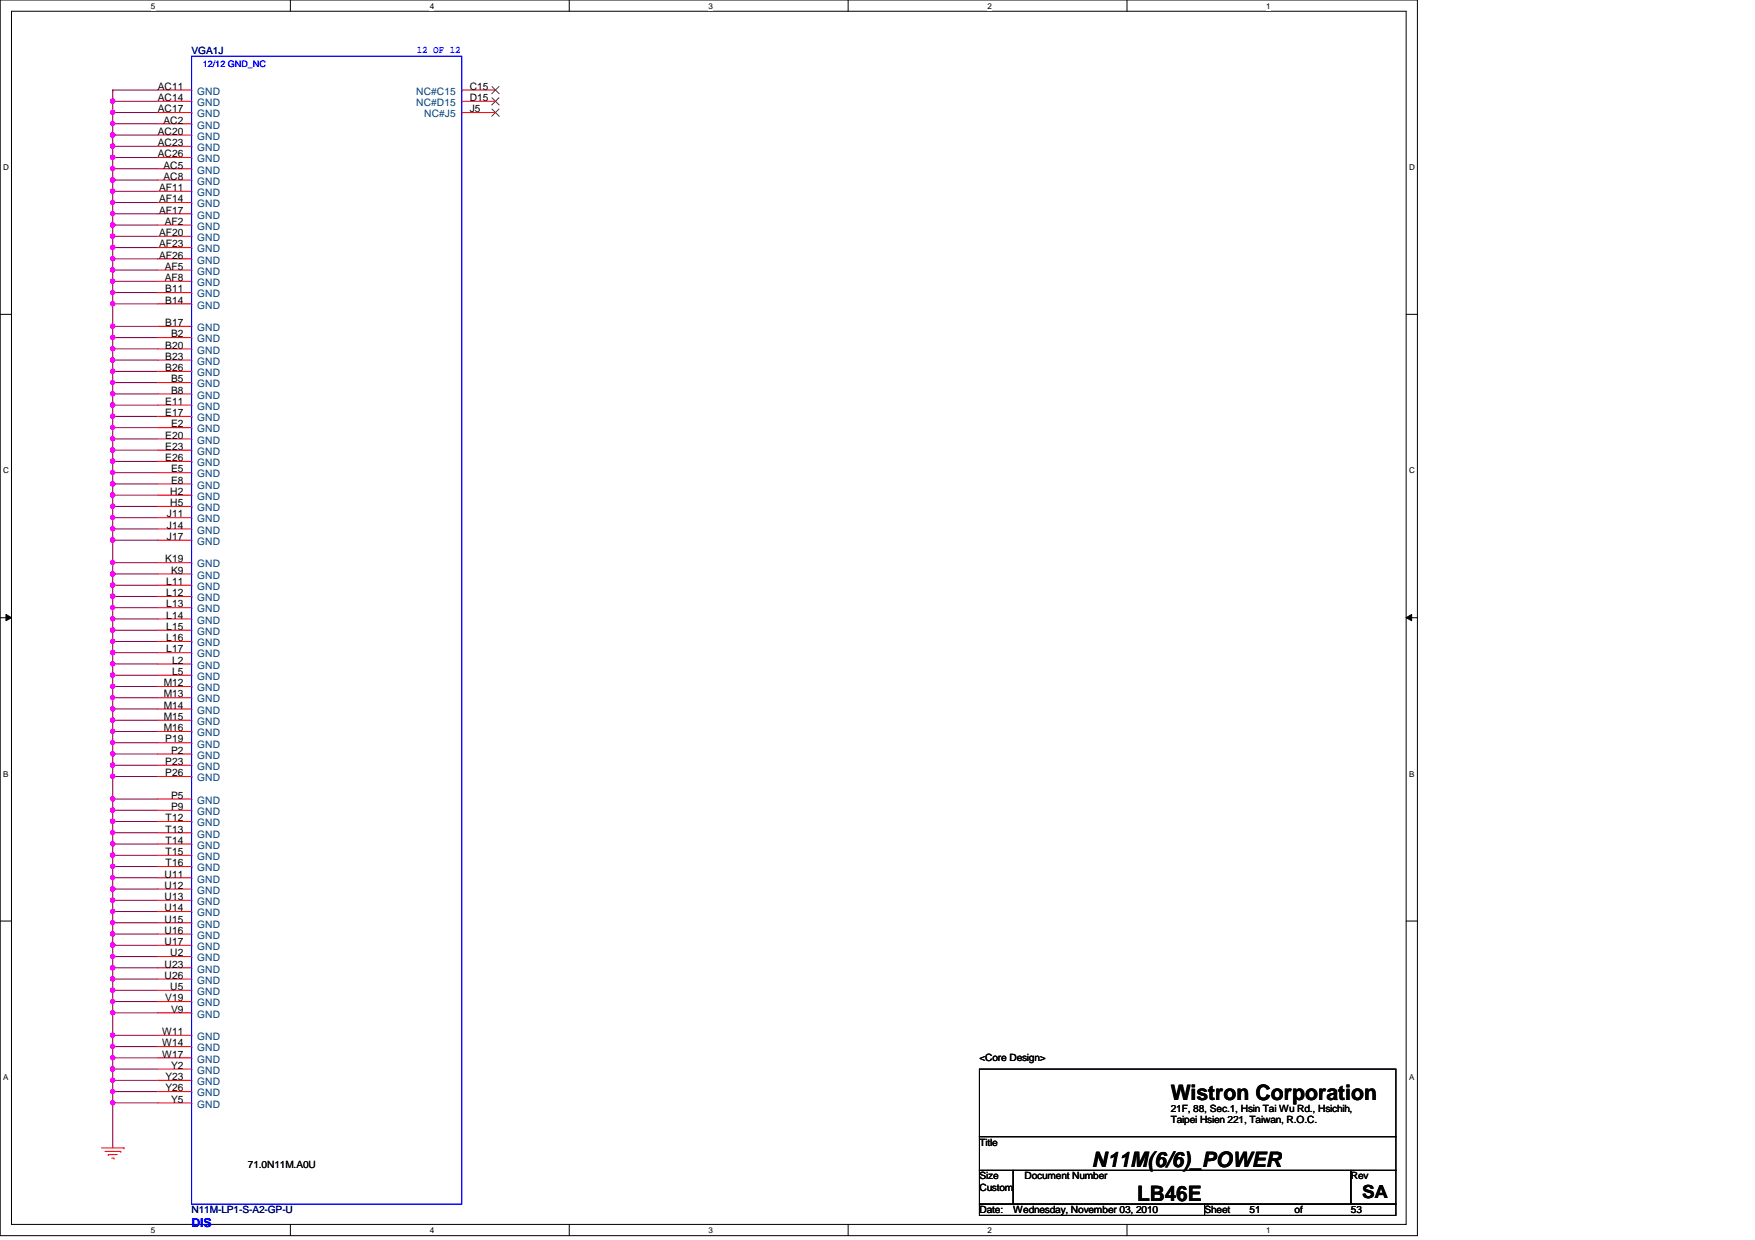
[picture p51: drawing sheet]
<svg xmlns="http://www.w3.org/2000/svg" width="297mm" height="210mm" viewBox="0 0 297 210" stroke-linecap="round" stroke-linejoin="round" font-family="sans-serif">
<defs><g id="words">
<g font-size="3.6">
<text x="198.2" y="186.2">Wistron Corporation</text>
<text x="184.8" y="197.6">N11M(6/6)_POWER</text>
<text x="192.4" y="203.3">LB46E</text>
</g>
<text font-size="3" x="230.5" y="202.9">SA</text>
<text font-size="2.1" fill="#00f" x="32.4" y="207.6">DIS</text>
<g font-size="1.7" fill="#000080">
<text x="32.4" y="9.1">VGA1J</text>
<text x="32.4" y="205.4">N11M-LP1-S-A2-GP-U</text>
</g>
<text font-size="1.7" fill="#00f" x="70.5" y="8.9">12 OF 12</text>
<g font-size="1.7">
<text x="26.7" y="17.1">AC14</text>
<text x="26.7" y="15.2">AC11</text>
<text x="79.5" y="17.1">D15</text>
<text x="79.5" y="15.2">C15</text>
<text x="26.7" y="22.8">AC20</text>
<text x="26.7" y="19">AC17</text>
<text x="27.7" y="20.9">AC2</text>
<text x="79.5" y="19">J5</text>
<text x="26.7" y="26.6">AC26</text>
<text x="26.7" y="24.7">AC23</text>
<text x="27.7" y="28.5">AC5</text>
<text x="26.9" y="34.2">AF14</text>
<text x="26.9" y="32.3">AF11</text>
<text x="27.7" y="30.4">AC8</text>
<text x="26.9" y="41.9">AF23</text>
<text x="26.9" y="40">AF20</text>
<text x="26.9" y="36.2">AF17</text>
<text x="27.9" y="38.1">AF2</text>
<text x="26.9" y="43.8">AF26</text>
<text x="27.9" y="47.6">AF8</text>
<text x="27.9" y="45.7">AF5</text>
<text x="28" y="51.4">B14</text>
<text x="28" y="49.5">B11</text>
<text x="28" y="59">B20</text>
<text x="28" y="55.2">B17</text>
<text x="29" y="57.1">B2</text>
<text x="28" y="62.8">B26</text>
<text x="28" y="60.9">B23</text>
<text x="29" y="64.7">B5</text>
<text x="28" y="70.4">E17</text>
<text x="28" y="68.5">E11</text>
<text x="29" y="66.6">B8</text>
<text x="28" y="76.2">E23</text>
<text x="28" y="74.3">E20</text>
<text x="29" y="72.3">E2</text>
<text x="28" y="78.1">E26</text>
<text x="28.8" y="83.8">H2</text>
<text x="29" y="81.9">E8</text>
<text x="29" y="80">E5</text>
<text x="28.2" y="89.5">J14</text>
<text x="28.2" y="87.6">J11</text>
<text x="28.8" y="85.7">H5</text>
<text x="28" y="95.2">K19</text>
<text x="28.2" y="91.4">J17</text>
<text x="28.1" y="100.9">L12</text>
<text x="28.1" y="99">L11</text>
<text x="29" y="97.1">K9</text>
<text x="28.1" y="106.6">L15</text>
<text x="28.1" y="104.7">L14</text>
<text x="28.1" y="102.8">L13</text>
<text x="28.1" y="110.4">L17</text>
<text x="28.1" y="108.5">L16</text>
<text x="29.1" y="112.4">L2</text>
<text x="27.7" y="120">M14</text>
<text x="27.7" y="118.1">M13</text>
<text x="27.7" y="116.2">M12</text>
<text x="29.1" y="114.3">L5</text>
<text x="27.7" y="123.8">M16</text>
<text x="27.7" y="121.9">M15</text>
<text x="28" y="125.7">P19</text>
<text x="28" y="131.4">P26</text>
<text x="28" y="129.5">P23</text>
<text x="29" y="127.6">P2</text>
<text x="29" y="137.1">P9</text>
<text x="29" y="135.2">P5</text>
<text x="28" y="142.8">T14</text>
<text x="28" y="140.9">T13</text>
<text x="28" y="139">T12</text>
<text x="27.9" y="148.5">U11</text>
<text x="28" y="146.6">T16</text>
<text x="28" y="144.7">T15</text>
<text x="27.9" y="154.3">U14</text>
<text x="27.9" y="152.4">U13</text>
<text x="27.9" y="150.5">U12</text>
<text x="27.9" y="160">U17</text>
<text x="27.9" y="158.1">U16</text>
<text x="27.9" y="156.2">U15</text>
<text x="28.8" y="161.9">U2</text>
<text x="27.9" y="165.7">U26</text>
<text x="27.9" y="163.8">U23</text>
<text x="28.8" y="167.6">U5</text>
<text x="28" y="169.5">V19</text>
<text x="29" y="171.4">V9</text>
<text x="27.4" y="179">W17</text>
<text x="27.4" y="177.1">W14</text>
<text x="27.4" y="175.2">W11</text>
<text x="165.8" y="179.7">&lt;Core Design&gt;</text>
<text x="28" y="184.7">Y26</text>
<text x="28" y="182.8">Y23</text>
<text x="29" y="180.9">Y2</text>
<text x="29" y="186.6">Y5</text>
<text x="198.2" y="188.2">21F, 88, Sec.1, Hsin Tai Wu Rd., Hsichih,</text>
<text x="198.2" y="190.2">Taipei Hsien 221, Taiwan, R.O.C.</text>
<text x="41.9" y="197.7">71.0N11M.A0U</text>
<text x="165.8" y="193.9">Title</text>
<text x="165.8" y="199.6">Size</text>
<text x="165.8" y="201.5">Custom</text>
<text x="173.4" y="199.6">Document Number</text>
<text x="228.6" y="199.6">Rev</text>
<text x="165.8" y="205.4">Date:</text>
<text x="171.5" y="205.4">Wednesday, November 03, 2010</text>
<text x="203.9" y="205.4">Sheet</text>
<text x="211.5" y="205.4">51</text>
<text x="219.1" y="205.4">of</text>
<text x="228.6" y="205.4">53</text>
</g>
<g font-size="1.7" fill="#004080">
<text x="33.4" y="17.9">GND</text>
<text x="33.4" y="16">GND</text>
<text x="70.4" y="17.9">NC#D15</text>
<text x="70.4" y="16">NC#C15</text>
<text x="33.4" y="23.7">GND</text>
<text x="33.4" y="21.8">GND</text>
<text x="33.4" y="19.9">GND</text>
<text x="71.8" y="19.9">NC#J5</text>
<text x="33.4" y="29.4">GND</text>
<text x="33.4" y="27.5">GND</text>
<text x="33.4" y="25.6">GND</text>
<text x="33.4" y="35.1">GND</text>
<text x="33.4" y="33.2">GND</text>
<text x="33.4" y="31.3">GND</text>
<text x="33.4" y="40.8">GND</text>
<text x="33.4" y="38.9">GND</text>
<text x="33.4" y="37">GND</text>
<text x="33.4" y="46.5">GND</text>
<text x="33.4" y="44.6">GND</text>
<text x="33.4" y="42.7">GND</text>
<text x="33.4" y="52.2">GND</text>
<text x="33.4" y="50.3">GND</text>
<text x="33.4" y="48.4">GND</text>
<text x="33.4" y="59.9">GND</text>
<text x="33.4" y="58">GND</text>
<text x="33.4" y="56">GND</text>
<text x="33.4" y="65.6">GND</text>
<text x="33.4" y="63.7">GND</text>
<text x="33.4" y="61.8">GND</text>
<text x="33.4" y="71.3">GND</text>
<text x="33.4" y="69.4">GND</text>
<text x="33.4" y="67.5">GND</text>
<text x="33.4" y="77">GND</text>
<text x="33.4" y="75.1">GND</text>
<text x="33.4" y="73.2">GND</text>
<text x="33.4" y="82.7">GND</text>
<text x="33.4" y="80.8">GND</text>
<text x="33.4" y="78.9">GND</text>
<text x="33.4" y="88.4">GND</text>
<text x="33.4" y="86.5">GND</text>
<text x="33.4" y="84.6">GND</text>
<text x="33.4" y="92.2">GND</text>
<text x="33.4" y="90.3">GND</text>
<text x="33.4" y="101.8">GND</text>
<text x="33.4" y="99.9">GND</text>
<text x="33.4" y="98">GND</text>
<text x="33.4" y="96.1">GND</text>
<text x="33.4" y="107.5">GND</text>
<text x="33.4" y="105.6">GND</text>
<text x="33.4" y="103.7">GND</text>
<text x="33.4" y="113.2">GND</text>
<text x="33.4" y="111.3">GND</text>
<text x="33.4" y="109.4">GND</text>
<text x="33.4" y="118.9">GND</text>
<text x="33.4" y="117">GND</text>
<text x="33.4" y="115.1">GND</text>
<text x="33.4" y="124.6">GND</text>
<text x="33.4" y="122.7">GND</text>
<text x="33.4" y="120.8">GND</text>
<text x="33.4" y="130.3">GND</text>
<text x="33.4" y="128.4">GND</text>
<text x="33.4" y="126.5">GND</text>
<text x="33.4" y="138">GND</text>
<text x="33.4" y="136.1">GND</text>
<text x="33.4" y="132.2">GND</text>
<text x="33.4" y="143.7">GND</text>
<text x="33.4" y="141.8">GND</text>
<text x="33.4" y="139.9">GND</text>
<text x="33.4" y="149.4">GND</text>
<text x="33.4" y="147.5">GND</text>
<text x="33.4" y="145.6">GND</text>
<text x="33.4" y="155.1">GND</text>
<text x="33.4" y="153.2">GND</text>
<text x="33.4" y="151.3">GND</text>
<text x="33.4" y="160.8">GND</text>
<text x="33.4" y="158.9">GND</text>
<text x="33.4" y="157">GND</text>
<text x="33.4" y="166.5">GND</text>
<text x="33.4" y="164.6">GND</text>
<text x="33.4" y="162.7">GND</text>
<text x="33.4" y="172.3">GND</text>
<text x="33.4" y="170.3">GND</text>
<text x="33.4" y="168.4">GND</text>
<text x="33.4" y="179.9">GND</text>
<text x="33.4" y="178">GND</text>
<text x="33.4" y="176.1">GND</text>
<text x="33.4" y="185.6">GND</text>
<text x="33.4" y="183.7">GND</text>
<text x="33.4" y="181.8">GND</text>
<text x="33.4" y="187.5">GND</text>
</g>
<text font-size="1.5" fill="#00f" x="34.3" y="11.3">12/12 GND_NC</text>
<g font-size="1.4">
<text x="25.5" y="1.4">5</text>
<text x="72.7" y="1.4">4</text>
<text x="119.9" y="1.4">3</text>
<text x="167.1" y="1.4">2</text>
<text x="214.3" y="1.4">1</text>
<text x=".5" y="28.8">D</text>
<text x="238.5" y="28.8">D</text>
<text x=".5" y="80.1">C</text>
<text x="238.5" y="80.1">C</text>
<text x=".5" y="131.4">B</text>
<text x="238.5" y="131.4">B</text>
<text x=".5" y="182.8">A</text>
<text x="238.5" y="182.8">A</text>
<text x="25.5" y="208.7">5</text>
<text x="72.7" y="208.7">4</text>
<text x="119.9" y="208.7">3</text>
<text x="167.1" y="208.7">2</text>
<text x="214.3" y="208.7">1</text>
</g>
</g></defs>
<path d="M0 0h239.9v209.2h-239.9zM1.9 1.9h236.1v205.4h-236.1z" fill="none" stroke="#000" stroke-width=".17"/>
<g fill="#fff">
<path d="M25.5 .2h.8v1.5h-.8z"/>
<path d="M25.5 207.5h.8v1.5h-.8z"/>
</g>
<path d="M49.1 0v1.9M49.1 207.3v1.9" fill="none" stroke="#000" stroke-width=".17"/>
<g fill="#fff">
<path d="M72.7 .2h.8v1.5h-.8z"/>
<path d="M72.7 207.5h.8v1.5h-.8z"/>
</g>
<path d="M96.3 0v1.9M96.3 207.3v1.9" fill="none" stroke="#000" stroke-width=".17"/>
<g fill="#fff">
<path d="M119.9 .2h.8v1.5h-.8z"/>
<path d="M119.9 207.5h.8v1.5h-.8z"/>
</g>
<path d="M143.5 0v1.9M143.5 207.3v1.9" fill="none" stroke="#000" stroke-width=".17"/>
<g fill="#fff">
<path d="M167.1 .2h.8v1.5h-.8z"/>
<path d="M167.1 207.5h.8v1.5h-.8z"/>
</g>
<path d="M190.8 0v1.9M190.8 207.3v1.9" fill="none" stroke="#000" stroke-width=".17"/>
<g fill="#fff">
<path d="M214.3 .2h.8v1.5h-.8z"/>
<path d="M214.3 207.5h.8v1.5h-.8z"/>
<path d="M.5 27.6h1v1.5h-1z"/>
<path d="M238.5 27.6h1v1.5h-1z"/>
<path d="M.5 78.9h1v1.5h-1z"/>
<path d="M238.5 78.9h1v1.5h-1z"/>
</g>
<path d="M0 53.2h1.9M238 53.2h1.9" fill="none" stroke="#000" stroke-width=".17"/>
<g fill="#fff">
<path d="M.5 130.2h.9v1.5h-.9z"/>
<path d="M238.5 130.2h.9v1.5h-.9z"/>
</g>
<path d="M0 104.6h1.9M1 104l.9 .6-.9 .5zM238 104.6l.9-.6v1.1zM238 104.6h1.9" fill="none" stroke="#000" stroke-width=".17"/>
<path d="M1 104l.9 .6-.9 .5zM238 104.6l.9-.6v1.1z" fill="#000"/>
<g fill="#fff">
<path d="M.5 181.6h.9v1.5h-.9z"/>
<path d="M238.5 181.6h.9v1.5h-.9z"/>
</g>
<path d="M0 155.9h1.9M238 155.9h1.9" fill="none" stroke="#000" stroke-width=".17"/>
<path d="M19.1 160h.1M19.1 160v1.9" fill="none" stroke="#800040" stroke-width=".17"/>
<circle cx="19.1" cy="160" r=".37" fill="#f0f"/>
<circle cx="19.1" cy="160" r=".37" fill="none" stroke="#f0f" stroke-width=".17"/>
<path d="M19.1 184.8h.1M19.1 184.8v1.9" fill="none" stroke="#800040" stroke-width=".17"/>
<circle cx="19.1" cy="184.8" r=".37" fill="#f0f"/>
<circle cx="19.1" cy="184.8" r=".37" fill="none" stroke="#f0f" stroke-width=".17"/>
<path d="M19.1 78.1h.1M19.1 78.1v1.9" fill="none" stroke="#800040" stroke-width=".17"/>
<circle cx="19.1" cy="78.1" r=".37" fill="#f0f"/>
<circle cx="19.1" cy="78.1" r=".37" fill="none" stroke="#f0f" stroke-width=".17"/>
<path d="M19.1 74.3h.1M19.1 74.3v1.9" fill="none" stroke="#800040" stroke-width=".17"/>
<circle cx="19.1" cy="74.3" r=".37" fill="#f0f"/>
<circle cx="19.1" cy="74.3" r=".37" fill="none" stroke="#f0f" stroke-width=".17"/>
<path d="M19.1 154.3h.1M19.1 154.3v1.9" fill="none" stroke="#800040" stroke-width=".17"/>
<circle cx="19.1" cy="154.3" r=".37" fill="#f0f"/>
<circle cx="19.1" cy="154.3" r=".37" fill="none" stroke="#f0f" stroke-width=".17"/>
<path d="M19.1 146.7h.1M19.1 146.7v1.9" fill="none" stroke="#800040" stroke-width=".17"/>
<circle cx="19.1" cy="146.7" r=".37" fill="#f0f"/>
<circle cx="19.1" cy="146.7" r=".37" fill="none" stroke="#f0f" stroke-width=".17"/>
<path d="M19.1 97.2h.1M19.1 97.2v1.9" fill="none" stroke="#800040" stroke-width=".17"/>
<circle cx="19.1" cy="97.1" r=".37" fill="#f0f"/>
<circle cx="19.1" cy="97.1" r=".37" fill="none" stroke="#f0f" stroke-width=".17"/>
<path d="M19.1 17.1h.1M19.1 17.1v1.9" fill="none" stroke="#800040" stroke-width=".17"/>
<circle cx="19.1" cy="17.1" r=".37" fill="#f0f"/>
<circle cx="19.1" cy="17.1" r=".37" fill="none" stroke="#f0f" stroke-width=".17"/>
<path d="M19.1 106.7h.1M19.1 106.7v1.9" fill="none" stroke="#800040" stroke-width=".17"/>
<circle cx="19.1" cy="106.7" r=".37" fill="#f0f"/>
<circle cx="19.1" cy="106.7" r=".37" fill="none" stroke="#f0f" stroke-width=".17"/>
<path d="M19.1 51.4h.1M19.1 51.4v3.8" fill="none" stroke="#800040" stroke-width=".17"/>
<circle cx="19.1" cy="51.4" r=".37" fill="#f0f"/>
<circle cx="19.1" cy="51.4" r=".37" fill="none" stroke="#f0f" stroke-width=".17"/>
<path d="M19.1 34.3h.1M19.1 34.3v1.9" fill="none" stroke="#800040" stroke-width=".17"/>
<circle cx="19.1" cy="34.3" r=".37" fill="#f0f"/>
<circle cx="19.1" cy="34.3" r=".37" fill="none" stroke="#f0f" stroke-width=".17"/>
<path d="M19.1 135.3h.1M19.1 135.3v1.9" fill="none" stroke="#800040" stroke-width=".17"/>
<circle cx="19.1" cy="135.2" r=".37" fill="#f0f"/>
<circle cx="19.1" cy="135.2" r=".37" fill="none" stroke="#f0f" stroke-width=".17"/>
<path d="M19.1 38.1h.1M19.1 38.1v1.9" fill="none" stroke="#800040" stroke-width=".17"/>
<circle cx="19.1" cy="38.1" r=".37" fill="#f0f"/>
<circle cx="19.1" cy="38.1" r=".37" fill="none" stroke="#f0f" stroke-width=".17"/>
<path d="M19.1 91.4h.1M19.1 91.4v3.8" fill="none" stroke="#800040" stroke-width=".17"/>
<circle cx="19.1" cy="91.4" r=".37" fill="#f0f"/>
<circle cx="19.1" cy="91.4" r=".37" fill="none" stroke="#f0f" stroke-width=".17"/>
<path d="M19.1 26.7h.1M19.1 26.7v1.9" fill="none" stroke="#800040" stroke-width=".17"/>
<circle cx="19.1" cy="26.6" r=".37" fill="#f0f"/>
<circle cx="19.1" cy="26.6" r=".37" fill="none" stroke="#f0f" stroke-width=".17"/>
<path d="M19.1 22.9h.1M19.1 22.9v1.9" fill="none" stroke="#800040" stroke-width=".17"/>
<circle cx="19.1" cy="22.8" r=".37" fill="#f0f"/>
<circle cx="19.1" cy="22.8" r=".37" fill="none" stroke="#f0f" stroke-width=".17"/>
<path d="M19.1 15.2h.1M19.1 17.1h.1M19.1 19h.1M19.1 15.2h7.6M19.1 17.1h7.6M19.1 19h7.6M19.1 21h.1M19.1 21h7.6" fill="none" stroke="#800040" stroke-width=".17"/>
<circle cx="19.1" cy="20.9" r=".37" fill="#f0f"/>
<circle cx="19.1" cy="20.9" r=".37" fill="none" stroke="#f0f" stroke-width=".17"/>
<path d="M19.1 22.9h.1M19.1 22.9h7.6" fill="none" stroke="#800040" stroke-width=".17"/>
<circle cx="19.1" cy="22.8" r=".37" fill="#f0f"/>
<circle cx="19.1" cy="22.8" r=".37" fill="none" stroke="#f0f" stroke-width=".17"/>
<path d="M19.1 24.8h.1M19.1 26.7h.1M19.1 24.8h7.6M19.1 26.7h7.6" fill="none" stroke="#800040" stroke-width=".17"/>
<circle cx="19.1" cy="26.6" r=".37" fill="#f0f"/>
<circle cx="19.1" cy="26.6" r=".37" fill="none" stroke="#f0f" stroke-width=".17"/>
<path d="M19.1 28.6h.1M19.1 28.6h7.6" fill="none" stroke="#800040" stroke-width=".17"/>
<circle cx="19.1" cy="28.5" r=".37" fill="#f0f"/>
<circle cx="19.1" cy="28.5" r=".37" fill="none" stroke="#f0f" stroke-width=".17"/>
<path d="M19.1 30.5h.1M19.1 30.5h7.6" fill="none" stroke="#800040" stroke-width=".17"/>
<circle cx="19.1" cy="30.5" r=".37" fill="#f0f"/>
<circle cx="19.1" cy="30.5" r=".37" fill="none" stroke="#f0f" stroke-width=".17"/>
<path d="M19.1 32.4h.1M19.1 34.3h.1M19.1 36.2h.1M19.1 38.1h.1M19.1 32.4h7.6M19.1 34.3h7.6M19.1 36.2h7.6M19.1 38.1h7.6" fill="none" stroke="#800040" stroke-width=".17"/>
<circle cx="19.1" cy="38.1" r=".37" fill="#f0f"/>
<circle cx="19.1" cy="38.1" r=".37" fill="none" stroke="#f0f" stroke-width=".17"/>
<path d="M19.1 40h.1M19.1 41.9h.1M19.1 40h7.6M19.1 41.9h7.6" fill="none" stroke="#800040" stroke-width=".17"/>
<circle cx="19.1" cy="41.9" r=".37" fill="#f0f"/>
<circle cx="19.1" cy="41.9" r=".37" fill="none" stroke="#f0f" stroke-width=".17"/>
<g fill="none" stroke="#800040" stroke-width=".17">
<path d="M19.1 43.8h.1M19.1 45.7h.1M19.1 47.6h.1M19.1 49.5h.1M19.1 51.4h.1M19.1 55.2h.1M19.1 57.1h.1M19.1 43.8h7.6M19.1 45.7h7.6M19.1 47.6h7.6M19.1 49.5h7.6M19.1 51.4h7.6"/>
<path d="M19.1 55.2h7.6M19.1 57.1h7.6"/>
</g>
<circle cx="19.1" cy="57.1" r=".37" fill="#f0f"/>
<circle cx="19.1" cy="57.1" r=".37" fill="none" stroke="#f0f" stroke-width=".17"/>
<g fill="none" stroke="#800040" stroke-width=".17">
<path d="M19.1 59.1h.1M19.1 59.1h7.6M19.1 61h.1M19.1 62.9h.1M19.1 64.8h.1M19.1 66.7h.1M19.1 68.6h.1M19.1 70.5h.1M19.1 72.4h.1M19.1 74.3h.1M19.1 76.2h.1M19.1 78.1h.1"/>
<path d="M19.1 61h7.6M19.1 62.9h7.6M19.1 64.8h7.6M19.1 66.7h7.6M19.1 68.6h7.6M19.1 70.5h7.6M19.1 72.4h7.6M19.1 74.3h7.6M19.1 76.2h7.6M19.1 78.1h7.6"/>
</g>
<circle cx="19.1" cy="78.1" r=".37" fill="#f0f"/>
<circle cx="19.1" cy="78.1" r=".37" fill="none" stroke="#f0f" stroke-width=".17"/>
<path d="M19.1 80h.1M19.1 81.9h.1M19.1 80h7.6M19.1 81.9h7.6" fill="none" stroke="#800040" stroke-width=".17"/>
<circle cx="19.1" cy="81.9" r=".37" fill="#f0f"/>
<circle cx="19.1" cy="81.9" r=".37" fill="none" stroke="#f0f" stroke-width=".17"/>
<g fill="none" stroke="#800040" stroke-width=".17">
<path d="M19.1 83.8h.1M19.1 85.7h.1M19.1 87.6h.1M19.1 89.5h.1M19.1 91.4h.1M19.1 95.2h.1M19.1 97.2h.1M19.1 83.8h7.6M19.1 85.7h7.6M19.1 87.6h7.6M19.1 89.5h7.6M19.1 91.4h7.6"/>
<path d="M19.1 95.2h7.6M19.1 97.2h7.6"/>
</g>
<circle cx="19.1" cy="97.1" r=".37" fill="#f0f"/>
<circle cx="19.1" cy="97.1" r=".37" fill="none" stroke="#f0f" stroke-width=".17"/>
<path d="M19.1 99.1h.1M19.1 99.1h7.6" fill="none" stroke="#800040" stroke-width=".17"/>
<circle cx="19.1" cy="99" r=".37" fill="#f0f"/>
<circle cx="19.1" cy="99" r=".37" fill="none" stroke="#f0f" stroke-width=".17"/>
<path d="M19.1 101h.1M19.1 101h7.6" fill="none" stroke="#800040" stroke-width=".17"/>
<circle cx="19.1" cy="100.9" r=".37" fill="#f0f"/>
<circle cx="19.1" cy="100.9" r=".37" fill="none" stroke="#f0f" stroke-width=".17"/>
<path d="M19.1 102.9h.1M19.1 104.8h.1M19.1 106.7h.1M19.1 108.6h.1M19.1 102.9h7.6M19.1 104.8h7.6M19.1 106.7h7.6M19.1 108.6h7.6" fill="none" stroke="#800040" stroke-width=".17"/>
<circle cx="19.1" cy="108.6" r=".37" fill="#f0f"/>
<circle cx="19.1" cy="108.6" r=".37" fill="none" stroke="#f0f" stroke-width=".17"/>
<path d="M19.1 110.5h.1M19.1 110.5h7.6" fill="none" stroke="#800040" stroke-width=".17"/>
<circle cx="19.1" cy="110.5" r=".37" fill="#f0f"/>
<circle cx="19.1" cy="110.5" r=".37" fill="none" stroke="#f0f" stroke-width=".17"/>
<g fill="none" stroke="#800040" stroke-width=".17">
<path d="M19.1 112.4h.1M19.1 114.3h.1M19.1 116.2h.1M19.1 118.1h.1M19.1 112.4h7.6M19.1 114.3h7.6M19.1 116.2h7.6M19.1 118.1h7.6M19.1 120h.1M19.1 121.9h.1M19.1 123.8h.1M19.1 125.7h.1"/>
<path d="M19.1 127.6h.1M19.1 129.5h.1M19.1 131.4h.1M19.1 135.3h.1M19.1 137.2h.1M19.1 139.1h.1M19.1 120h7.6M19.1 121.9h7.6M19.1 123.8h7.6M19.1 125.7h7.6M19.1 127.6h7.6M19.1 129.5h7.6"/>
<path d="M19.1 131.4h7.6M19.1 135.3h7.6M19.1 137.2h7.6M19.1 139.1h7.6"/>
</g>
<circle cx="19.1" cy="139" r=".37" fill="#f0f"/>
<circle cx="19.1" cy="139" r=".37" fill="none" stroke="#f0f" stroke-width=".17"/>
<path d="M19.1 141h.1M19.1 142.9h.1M19.1 144.8h.1M19.1 146.7h.1M19.1 148.6h.1M19.1 150.5h.1M19.1 141h7.6M19.1 142.9h7.6M19.1 144.8h7.6M19.1 146.7h7.6M19.1 148.6h7.6M19.1 150.5h7.6" fill="none" stroke="#800040" stroke-width=".17"/>
<circle cx="19.1" cy="150.5" r=".37" fill="#f0f"/>
<circle cx="19.1" cy="150.5" r=".37" fill="none" stroke="#f0f" stroke-width=".17"/>
<path d="M19.1 152.4h.1M19.1 154.3h.1M19.1 156.2h.1M19.1 158.1h.1M19.1 152.4h7.6M19.1 154.3h7.6M19.1 156.2h7.6M19.1 158.1h7.6" fill="none" stroke="#800040" stroke-width=".17"/>
<circle cx="19.1" cy="158.1" r=".37" fill="#f0f"/>
<circle cx="19.1" cy="158.1" r=".37" fill="none" stroke="#f0f" stroke-width=".17"/>
<path d="M19.1 160h.1M19.1 160h7.6" fill="none" stroke="#800040" stroke-width=".17"/>
<circle cx="19.1" cy="160" r=".37" fill="#f0f"/>
<circle cx="19.1" cy="160" r=".37" fill="none" stroke="#f0f" stroke-width=".17"/>
<path d="M19.1 161.9h.1M19.1 161.9h7.6" fill="none" stroke="#800040" stroke-width=".17"/>
<circle cx="19.1" cy="161.9" r=".37" fill="#f0f"/>
<circle cx="19.1" cy="161.9" r=".37" fill="none" stroke="#f0f" stroke-width=".17"/>
<path d="M19.1 163.8h.1M19.1 163.8h7.6" fill="none" stroke="#800040" stroke-width=".17"/>
<circle cx="19.1" cy="163.8" r=".37" fill="#f0f"/>
<circle cx="19.1" cy="163.8" r=".37" fill="none" stroke="#f0f" stroke-width=".17"/>
<g fill="none" stroke="#800040" stroke-width=".17">
<path d="M19.1 165.7h.1M19.1 167.6h.1M19.1 169.5h.1M19.1 171.4h.1M19.1 175.3h.1M19.1 177.2h.1M19.1 179.1h.1M19.1 165.7h7.6M19.1 167.6h7.6M19.1 169.5h7.6M19.1 171.4h7.6M19.1 175.3h7.6"/>
<path d="M19.1 177.2h7.6M19.1 179.1h7.6M19.1 181h.1M19.1 182.9h.1M19.1 184.8h.1M19.1 186.7h.1M19.1 181h7.6M19.1 182.9h7.6M19.1 184.8h7.6M19.1 186.7h7.6"/>
</g>
<circle cx="19.1" cy="186.7" r=".37" fill="#f0f"/>
<circle cx="19.1" cy="186.7" r=".37" fill="none" stroke="#f0f" stroke-width=".17"/>
<path d="M19.1 15.2h.1M19.1 15.2v1.9M19.1 142.9h.1M19.1 142.9v1.9" fill="none" stroke="#800040" stroke-width=".17"/>
<circle cx="19.1" cy="142.8" r=".37" fill="#f0f"/>
<circle cx="19.1" cy="142.8" r=".37" fill="none" stroke="#f0f" stroke-width=".17"/>
<path d="M19.1 64.8h.1M19.1 64.8v1.9M19.1 108.6h.1M19.1 108.6v1.9" fill="none" stroke="#800040" stroke-width=".17"/>
<circle cx="19.1" cy="64.7" r=".37" fill="#f0f"/>
<circle cx="19.1" cy="64.7" r=".37" fill="none" stroke="#f0f" stroke-width=".17"/>
<path d="M19.1 62.9h.1M19.1 62.9v1.9" fill="none" stroke="#800040" stroke-width=".17"/>
<circle cx="19.1" cy="62.8" r=".37" fill="#f0f"/>
<circle cx="19.1" cy="62.8" r=".37" fill="none" stroke="#f0f" stroke-width=".17"/>
<path d="M19.1 61h.1M19.1 61v1.9" fill="none" stroke="#800040" stroke-width=".17"/>
<circle cx="19.1" cy="60.9" r=".37" fill="#f0f"/>
<circle cx="19.1" cy="60.9" r=".37" fill="none" stroke="#f0f" stroke-width=".17"/>
<path d="M19.1 49.5h.1M19.1 49.5v1.9" fill="none" stroke="#800040" stroke-width=".17"/>
<circle cx="19.1" cy="49.5" r=".37" fill="#f0f"/>
<circle cx="19.1" cy="49.5" r=".37" fill="none" stroke="#f0f" stroke-width=".17"/>
<path d="M19.1 95.2h.1M19.1 95.2v2" fill="none" stroke="#800040" stroke-width=".17"/>
<circle cx="19.1" cy="95.2" r=".37" fill="#f0f"/>
<circle cx="19.1" cy="95.2" r=".37" fill="none" stroke="#f0f" stroke-width=".17"/>
<path d="M19.1 70.5h.1M19.1 70.5v1.9" fill="none" stroke="#800040" stroke-width=".17"/>
<circle cx="19.1" cy="70.5" r=".37" fill="#f0f"/>
<circle cx="19.1" cy="70.5" r=".37" fill="none" stroke="#f0f" stroke-width=".17"/>
<path d="M19.1 55.2h.1M19.1 55.2v1.9" fill="none" stroke="#800040" stroke-width=".17"/>
<circle cx="19.1" cy="55.2" r=".37" fill="#f0f"/>
<circle cx="19.1" cy="55.2" r=".37" fill="none" stroke="#f0f" stroke-width=".17"/>
<path d="M19.1 43.8h.1M19.1 43.8v1.9" fill="none" stroke="#800040" stroke-width=".17"/>
<circle cx="19.1" cy="43.8" r=".37" fill="#f0f"/>
<circle cx="19.1" cy="43.8" r=".37" fill="none" stroke="#f0f" stroke-width=".17"/>
<path d="M19.1 24.8h.1M19.1 24.8v1.9" fill="none" stroke="#800040" stroke-width=".17"/>
<circle cx="19.1" cy="24.7" r=".37" fill="#f0f"/>
<circle cx="19.1" cy="24.7" r=".37" fill="none" stroke="#f0f" stroke-width=".17"/>
<path d="M19.1 19h.1M19.1 19v3.9M19.1 21h.1" fill="none" stroke="#800040" stroke-width=".17"/>
<circle cx="19.1" cy="19" r=".37" fill="#f0f"/>
<circle cx="19.1" cy="19" r=".37" fill="none" stroke="#f0f" stroke-width=".17"/>
<path d="M19.1 167.6h.1M19.1 167.6v1.9" fill="none" stroke="#800040" stroke-width=".17"/>
<circle cx="19.1" cy="167.6" r=".37" fill="#f0f"/>
<circle cx="19.1" cy="167.6" r=".37" fill="none" stroke="#f0f" stroke-width=".17"/>
<path d="M19.1 148.6h.1M19.1 148.6v1.9" fill="none" stroke="#800040" stroke-width=".17"/>
<circle cx="19.1" cy="148.6" r=".37" fill="#f0f"/>
<circle cx="19.1" cy="148.6" r=".37" fill="none" stroke="#f0f" stroke-width=".17"/>
<path d="M19.1 68.6h.1M19.1 68.6v1.9" fill="none" stroke="#800040" stroke-width=".17"/>
<circle cx="19.1" cy="68.6" r=".37" fill="#f0f"/>
<circle cx="19.1" cy="68.6" r=".37" fill="none" stroke="#f0f" stroke-width=".17"/>
<path d="M19.1 66.7h.1M19.1 66.7v1.9" fill="none" stroke="#800040" stroke-width=".17"/>
<circle cx="19.1" cy="66.6" r=".37" fill="#f0f"/>
<circle cx="19.1" cy="66.6" r=".37" fill="none" stroke="#f0f" stroke-width=".17"/>
<path d="M19.1 40h.1M19.1 40v1.9" fill="none" stroke="#800040" stroke-width=".17"/>
<circle cx="19.1" cy="40" r=".37" fill="#f0f"/>
<circle cx="19.1" cy="40" r=".37" fill="none" stroke="#f0f" stroke-width=".17"/>
<path d="M19.1 36.2h.1M19.1 36.2v1.9" fill="none" stroke="#800040" stroke-width=".17"/>
<circle cx="19.1" cy="36.2" r=".37" fill="#f0f"/>
<circle cx="19.1" cy="36.2" r=".37" fill="none" stroke="#f0f" stroke-width=".17"/>
<path d="M19.1 152.4h.1M19.1 152.4v1.9M19.1 186.7h.1M19.1 186.7v7.6" fill="none" stroke="#800040" stroke-width=".17"/>
<circle cx="19.1" cy="152.4" r=".37" fill="#f0f"/>
<circle cx="19.1" cy="152.4" r=".37" fill="none" stroke="#f0f" stroke-width=".17"/>
<path d="M19.1 118.1h.1M19.1 118.1v1.9" fill="none" stroke="#800040" stroke-width=".17"/>
<circle cx="19.1" cy="118.1" r=".37" fill="#f0f"/>
<circle cx="19.1" cy="118.1" r=".37" fill="none" stroke="#f0f" stroke-width=".17"/>
<path d="M19.1 104.8h.1M19.1 104.8v1.9" fill="none" stroke="#800040" stroke-width=".17"/>
<circle cx="19.1" cy="104.7" r=".37" fill="#f0f"/>
<circle cx="19.1" cy="104.7" r=".37" fill="none" stroke="#f0f" stroke-width=".17"/>
<path d="M19.1 144.8h.1M19.1 144.8v1.9" fill="none" stroke="#800040" stroke-width=".17"/>
<circle cx="19.1" cy="144.8" r=".37" fill="#f0f"/>
<circle cx="19.1" cy="144.8" r=".37" fill="none" stroke="#f0f" stroke-width=".17"/>
<path d="M19.1 129.5h.1M19.1 129.5v1.9" fill="none" stroke="#800040" stroke-width=".17"/>
<circle cx="19.1" cy="129.5" r=".37" fill="#f0f"/>
<circle cx="19.1" cy="129.5" r=".37" fill="none" stroke="#f0f" stroke-width=".17"/>
<path d="M19.1 114.3h.1M19.1 114.3v1.9" fill="none" stroke="#800040" stroke-width=".17"/>
<circle cx="19.1" cy="114.3" r=".37" fill="#f0f"/>
<circle cx="19.1" cy="114.3" r=".37" fill="none" stroke="#f0f" stroke-width=".17"/>
<path d="M19.1 99.1h.1M19.1 99.1v1.9M19.1 169.5h.1M19.1 169.5v1.9" fill="none" stroke="#800040" stroke-width=".17"/>
<circle cx="19.1" cy="169.5" r=".37" fill="#f0f"/>
<circle cx="19.1" cy="169.5" r=".37" fill="none" stroke="#f0f" stroke-width=".17"/>
<path d="M19.1 156.2h.1M19.1 156.2v1.9" fill="none" stroke="#800040" stroke-width=".17"/>
<circle cx="19.1" cy="156.2" r=".37" fill="#f0f"/>
<circle cx="19.1" cy="156.2" r=".37" fill="none" stroke="#f0f" stroke-width=".17"/>
<path d="M19.1 89.5h.1M19.1 89.5v1.9" fill="none" stroke="#800040" stroke-width=".17"/>
<circle cx="19.1" cy="89.5" r=".37" fill="#f0f"/>
<circle cx="19.1" cy="89.5" r=".37" fill="none" stroke="#f0f" stroke-width=".17"/>
<path d="M19.1 87.6h.1M19.1 87.6v1.9" fill="none" stroke="#800040" stroke-width=".17"/>
<circle cx="19.1" cy="87.6" r=".37" fill="#f0f"/>
<circle cx="19.1" cy="87.6" r=".37" fill="none" stroke="#f0f" stroke-width=".17"/>
<path d="M19.1 85.7h.1M19.1 85.7v1.9" fill="none" stroke="#800040" stroke-width=".17"/>
<circle cx="19.1" cy="85.7" r=".37" fill="#f0f"/>
<circle cx="19.1" cy="85.7" r=".37" fill="none" stroke="#f0f" stroke-width=".17"/>
<path d="M19.1 102.9h.1M19.1 102.9v1.9" fill="none" stroke="#800040" stroke-width=".17"/>
<circle cx="19.1" cy="102.8" r=".37" fill="#f0f"/>
<circle cx="19.1" cy="102.8" r=".37" fill="none" stroke="#f0f" stroke-width=".17"/>
<path d="M19.1 76.2h.1M19.1 76.2v1.9" fill="none" stroke="#800040" stroke-width=".17"/>
<circle cx="19.1" cy="76.2" r=".37" fill="#f0f"/>
<circle cx="19.1" cy="76.2" r=".37" fill="none" stroke="#f0f" stroke-width=".17"/>
<path d="M19.1 181h.1M19.1 181v1.9" fill="none" stroke="#800040" stroke-width=".17"/>
<circle cx="19.1" cy="180.9" r=".37" fill="#f0f"/>
<circle cx="19.1" cy="180.9" r=".37" fill="none" stroke="#f0f" stroke-width=".17"/>
<path d="M19.1 165.7h.1M19.1 165.7v1.9" fill="none" stroke="#800040" stroke-width=".17"/>
<circle cx="19.1" cy="165.7" r=".37" fill="#f0f"/>
<circle cx="19.1" cy="165.7" r=".37" fill="none" stroke="#f0f" stroke-width=".17"/>
<path d="M19.1 101h.1M19.1 101v1.9M19.1 161.9h.1M19.1 161.9v1.9" fill="none" stroke="#800040" stroke-width=".17"/>
<circle cx="19.1" cy="100.9" r=".37" fill="#f0f"/>
<circle cx="19.1" cy="100.9" r=".37" fill="none" stroke="#f0f" stroke-width=".17"/>
<path d="M19.1 80h.1M19.1 80v1.9" fill="none" stroke="#800040" stroke-width=".17"/>
<circle cx="19.1" cy="80" r=".37" fill="#f0f"/>
<circle cx="19.1" cy="80" r=".37" fill="none" stroke="#f0f" stroke-width=".17"/>
<path d="M19.1 47.6h.1M19.1 47.6v1.9" fill="none" stroke="#800040" stroke-width=".17"/>
<circle cx="19.1" cy="47.6" r=".37" fill="#f0f"/>
<circle cx="19.1" cy="47.6" r=".37" fill="none" stroke="#f0f" stroke-width=".17"/>
<path d="M19.1 177.2h.1M19.1 177.2v1.9" fill="none" stroke="#800040" stroke-width=".17"/>
<circle cx="19.1" cy="177.1" r=".37" fill="#f0f"/>
<circle cx="19.1" cy="177.1" r=".37" fill="none" stroke="#f0f" stroke-width=".17"/>
<path d="M19.1 125.7h.1M19.1 125.7v1.9" fill="none" stroke="#800040" stroke-width=".17"/>
<circle cx="19.1" cy="125.7" r=".37" fill="#f0f"/>
<circle cx="19.1" cy="125.7" r=".37" fill="none" stroke="#f0f" stroke-width=".17"/>
<path d="M19.1 83.8h.1M19.1 83.8v1.9" fill="none" stroke="#800040" stroke-width=".17"/>
<circle cx="19.1" cy="83.8" r=".37" fill="#f0f"/>
<circle cx="19.1" cy="83.8" r=".37" fill="none" stroke="#f0f" stroke-width=".17"/>
<path d="M19.1 81.9h.1M19.1 81.9v1.9" fill="none" stroke="#800040" stroke-width=".17"/>
<circle cx="19.1" cy="81.9" r=".37" fill="#f0f"/>
<circle cx="19.1" cy="81.9" r=".37" fill="none" stroke="#f0f" stroke-width=".17"/>
<path d="M19.1 32.4h.1M19.1 32.4v1.9" fill="none" stroke="#800040" stroke-width=".17"/>
<circle cx="19.1" cy="32.4" r=".37" fill="#f0f"/>
<circle cx="19.1" cy="32.4" r=".37" fill="none" stroke="#f0f" stroke-width=".17"/>
<path d="M19.1 30.5h.1M19.1 30.5v1.9" fill="none" stroke="#800040" stroke-width=".17"/>
<circle cx="19.1" cy="30.5" r=".37" fill="#f0f"/>
<circle cx="19.1" cy="30.5" r=".37" fill="none" stroke="#f0f" stroke-width=".17"/>
<path d="M19.1 28.6h.1M19.1 28.6v1.9M19.1 150.5h.1M19.1 150.5v1.9" fill="none" stroke="#800040" stroke-width=".17"/>
<circle cx="19.1" cy="150.5" r=".37" fill="#f0f"/>
<circle cx="19.1" cy="150.5" r=".37" fill="none" stroke="#f0f" stroke-width=".17"/>
<path d="M19.1 120h.1M19.1 120v1.9" fill="none" stroke="#800040" stroke-width=".17"/>
<circle cx="19.1" cy="120" r=".37" fill="#f0f"/>
<circle cx="19.1" cy="120" r=".37" fill="none" stroke="#f0f" stroke-width=".17"/>
<path d="M19.1 59.1h.1M19.1 59.1v1.9" fill="none" stroke="#800040" stroke-width=".17"/>
<circle cx="19.1" cy="59" r=".37" fill="#f0f"/>
<circle cx="19.1" cy="59" r=".37" fill="none" stroke="#f0f" stroke-width=".17"/>
<path d="M19.1 175.3h.1M19.1 175.3v1.9" fill="none" stroke="#800040" stroke-width=".17"/>
<circle cx="19.1" cy="175.2" r=".37" fill="#f0f"/>
<circle cx="19.1" cy="175.2" r=".37" fill="none" stroke="#f0f" stroke-width=".17"/>
<path d="M19.1 171.4h.1M19.1 171.4v3.9" fill="none" stroke="#800040" stroke-width=".17"/>
<circle cx="19.1" cy="171.4" r=".37" fill="#f0f"/>
<circle cx="19.1" cy="171.4" r=".37" fill="none" stroke="#f0f" stroke-width=".17"/>
<path d="M19.1 141h.1M19.1 141v1.9" fill="none" stroke="#800040" stroke-width=".17"/>
<circle cx="19.1" cy="140.9" r=".37" fill="#f0f"/>
<circle cx="19.1" cy="140.9" r=".37" fill="none" stroke="#f0f" stroke-width=".17"/>
<path d="M19.1 131.4h.1M19.1 131.4v3.9" fill="none" stroke="#800040" stroke-width=".17"/>
<circle cx="19.1" cy="131.4" r=".37" fill="#f0f"/>
<circle cx="19.1" cy="131.4" r=".37" fill="none" stroke="#f0f" stroke-width=".17"/>
<path d="M19.1 72.4h.1M19.1 72.4v1.9" fill="none" stroke="#800040" stroke-width=".17"/>
<circle cx="19.1" cy="72.4" r=".37" fill="#f0f"/>
<circle cx="19.1" cy="72.4" r=".37" fill="none" stroke="#f0f" stroke-width=".17"/>
<path d="M19.1 182.9h.1M19.1 182.9v1.9" fill="none" stroke="#800040" stroke-width=".17"/>
<circle cx="19.1" cy="182.9" r=".37" fill="#f0f"/>
<circle cx="19.1" cy="182.9" r=".37" fill="none" stroke="#f0f" stroke-width=".17"/>
<path d="M19.1 123.8h.1M19.1 123.8v1.9" fill="none" stroke="#800040" stroke-width=".17"/>
<circle cx="19.1" cy="123.8" r=".37" fill="#f0f"/>
<circle cx="19.1" cy="123.8" r=".37" fill="none" stroke="#f0f" stroke-width=".17"/>
<path d="M19.1 116.2h.1M19.1 116.2v1.9" fill="none" stroke="#800040" stroke-width=".17"/>
<circle cx="19.1" cy="116.2" r=".37" fill="#f0f"/>
<circle cx="19.1" cy="116.2" r=".37" fill="none" stroke="#f0f" stroke-width=".17"/>
<path d="M19.1 57.1h.1M19.1 57.1v2" fill="none" stroke="#800040" stroke-width=".17"/>
<circle cx="19.1" cy="57.1" r=".37" fill="#f0f"/>
<circle cx="19.1" cy="57.1" r=".37" fill="none" stroke="#f0f" stroke-width=".17"/>
<path d="M19.1 45.7h.1M19.1 45.7v1.9" fill="none" stroke="#800040" stroke-width=".17"/>
<circle cx="19.1" cy="45.7" r=".37" fill="#f0f"/>
<circle cx="19.1" cy="45.7" r=".37" fill="none" stroke="#f0f" stroke-width=".17"/>
<path d="M19.1 112.4h.1M19.1 112.4v1.9" fill="none" stroke="#800040" stroke-width=".17"/>
<circle cx="19.1" cy="112.4" r=".37" fill="#f0f"/>
<circle cx="19.1" cy="112.4" r=".37" fill="none" stroke="#f0f" stroke-width=".17"/>
<path d="M19.1 110.5h.1M19.1 110.5v1.9" fill="none" stroke="#800040" stroke-width=".17"/>
<circle cx="19.1" cy="110.5" r=".37" fill="#f0f"/>
<circle cx="19.1" cy="110.5" r=".37" fill="none" stroke="#f0f" stroke-width=".17"/>
<path d="M19.1 137.2h.1M19.1 137.2v1.9M19.1 158.1h.1M19.1 158.1v1.9" fill="none" stroke="#800040" stroke-width=".17"/>
<circle cx="19.1" cy="137.1" r=".37" fill="#f0f"/>
<circle cx="19.1" cy="137.1" r=".37" fill="none" stroke="#f0f" stroke-width=".17"/>
<path d="M19.1 127.6h.1M19.1 127.6v1.9" fill="none" stroke="#800040" stroke-width=".17"/>
<circle cx="19.1" cy="127.6" r=".37" fill="#f0f"/>
<circle cx="19.1" cy="127.6" r=".37" fill="none" stroke="#f0f" stroke-width=".17"/>
<path d="M19.1 179.1h.1M19.1 179.1v1.9" fill="none" stroke="#800040" stroke-width=".17"/>
<circle cx="19.1" cy="179" r=".37" fill="#f0f"/>
<circle cx="19.1" cy="179" r=".37" fill="none" stroke="#f0f" stroke-width=".17"/>
<path d="M19.1 163.8h.1M19.1 163.8v1.9" fill="none" stroke="#800040" stroke-width=".17"/>
<circle cx="19.1" cy="163.8" r=".37" fill="#f0f"/>
<circle cx="19.1" cy="163.8" r=".37" fill="none" stroke="#f0f" stroke-width=".17"/>
<path d="M19.1 139.1h.1M19.1 139.1v1.9" fill="none" stroke="#800040" stroke-width=".17"/>
<circle cx="19.1" cy="139" r=".37" fill="#f0f"/>
<circle cx="19.1" cy="139" r=".37" fill="none" stroke="#f0f" stroke-width=".17"/>
<path d="M19.1 121.9h.1M19.1 121.9v1.9" fill="none" stroke="#800040" stroke-width=".17"/>
<circle cx="19.1" cy="121.9" r=".37" fill="#f0f"/>
<circle cx="19.1" cy="121.9" r=".37" fill="none" stroke="#f0f" stroke-width=".17"/>
<path d="M19.1 41.9h.1M19.1 41.9v1.9" fill="none" stroke="#800040" stroke-width=".17"/>
<circle cx="19.1" cy="41.9" r=".37" fill="#f0f"/>
<circle cx="19.1" cy="41.9" r=".37" fill="none" stroke="#f0f" stroke-width=".17"/>
<g fill="none" stroke="#f00" stroke-width=".17">
<path d="M26.7 19h5.7M26.7 17.1h5.7M26.7 15.2h5.7M78.1 19h5.8M78.1 17.1h5.8M78.1 15.2h5.8M26.7 38.1h5.7M26.7 36.2h5.7M26.7 34.3h5.7M26.7 32.4h5.7M26.7 30.5h5.7M26.7 28.6h5.7"/>
<path d="M26.7 26.7h5.7M26.7 24.8h5.7M26.7 22.9h5.7M26.7 21h5.7M26.7 59.1h5.7M26.7 57.1h5.7M26.7 55.2h5.7M26.7 51.4h5.7M26.7 49.5h5.7M26.7 47.6h5.7M26.7 45.7h5.7M26.7 43.8h5.7"/>
<path d="M26.7 41.9h5.7M26.7 40h5.7M26.7 78.1h5.7M26.7 76.2h5.7M26.7 74.3h5.7M26.7 72.4h5.7M26.7 70.5h5.7M26.7 68.6h5.7M26.7 66.7h5.7M26.7 64.8h5.7M26.7 62.9h5.7M26.7 61h5.7"/>
<path d="M26.7 99.1h5.7M26.7 97.2h5.7M26.7 95.2h5.7M26.7 91.4h5.7M26.7 89.5h5.7M26.7 87.6h5.7M26.7 85.7h5.7M26.7 83.8h5.7M26.7 81.9h5.7M26.7 80h5.7M26.7 118.1h5.7M26.7 116.2h5.7"/>
<path d="M26.7 114.3h5.7M26.7 112.4h5.7M26.7 110.5h5.7M26.7 108.6h5.7M26.7 106.7h5.7M26.7 104.8h5.7M26.7 102.9h5.7M26.7 101h5.7M26.7 139.1h5.7M26.7 137.2h5.7M26.7 135.3h5.7M26.7 131.4h5.7"/>
<path d="M26.7 129.5h5.7M26.7 127.6h5.7M26.7 125.7h5.7M26.7 123.8h5.7M26.7 121.9h5.7M26.7 120h5.7M26.7 158.1h5.7M26.7 156.2h5.7M26.7 154.3h5.7M26.7 152.4h5.7M26.7 150.5h5.7M26.7 148.6h5.7"/>
<path d="M26.7 146.7h5.7M26.7 144.8h5.7M26.7 142.9h5.7M26.7 141h5.7M26.7 179.1h5.7M26.7 177.2h5.7M26.7 175.3h5.7M26.7 171.4h5.7M26.7 169.5h5.7M26.7 167.6h5.7M26.7 165.7h5.7M26.7 163.8h5.7"/>
<path d="M26.7 161.9h5.7M26.7 160h5.7M17.2 194.3h3.8M17.8 194.9h2.6M18.3 195.5h.1M18.3 195.5h1.6M18.9 196h.4M19.3 196h.1M20.4 194.9h.1M21 194.3h.1M26.7 186.7h5.7M26.7 184.8h5.7"/>
<path d="M26.7 182.9h5.7M26.7 181h5.7"/>
</g>
<path d="M165.8 181h70.5v11.4h-70.5zM165.8 192.4h70.5v5.7h-70.5zM165.8 198.1h5.7v5.7h-5.7zM171.5 198.1h57.1v5.7h-57.1zM228.6 198.1h7.7v5.7h-7.7zM165.8 203.8h38.1v1.9h-38.1zM203.9 203.8h32.4v1.9h-32.4z" fill="none" stroke="#000" stroke-width=".17"/>
<g fill="none" stroke="#00f" stroke-width=".17">
<path d="M32.4 9.5h45.7v194.3h-45.7zM32.4 19h.1M32.4 17.1h.1M32.4 15.2h.1M78.1 19h.1M78.1 17.1h.1M78.1 15.2h.1M32.4 30.5h.1M32.4 32.4h.1M32.4 34.3h.1M32.4 36.2h.1M32.4 38.1h.1"/>
<path d="M32.4 21h.1M32.4 22.9h.1M32.4 24.8h.1M32.4 26.7h.1M32.4 28.6h.1M32.4 59.1h.1M32.4 49.5h.1M32.4 51.4h.1M32.4 55.2h.1M32.4 57.1h.1M32.4 40h.1M32.4 41.9h.1"/>
<path d="M32.4 43.8h.1M32.4 45.7h.1M32.4 47.6h.1M32.4 78.1h.1M32.4 68.6h.1M32.4 70.5h.1M32.4 72.4h.1M32.4 74.3h.1M32.4 76.2h.1M32.4 61h.1M32.4 62.9h.1M32.4 64.8h.1"/>
<path d="M32.4 66.7h.1M32.4 97.2h.1M32.4 99.1h.1M32.4 87.6h.1M32.4 89.5h.1M32.4 91.4h.1M32.4 95.2h.1M32.4 80h.1M32.4 81.9h.1M32.4 83.8h.1M32.4 85.7h.1M32.4 118.1h.1"/>
<path d="M32.4 108.6h.1M32.4 110.5h.1M32.4 112.4h.1M32.4 114.3h.1M32.4 116.2h.1M32.4 106.7h.1M32.4 101h.1M32.4 102.9h.1M32.4 104.8h.1M32.4 137.2h.1M32.4 139.1h.1M32.4 127.6h.1"/>
<path d="M32.4 129.5h.1M32.4 131.4h.1M32.4 135.3h.1M32.4 120h.1M32.4 121.9h.1M32.4 123.8h.1M32.4 125.7h.1M32.4 158.1h.1M32.4 156.2h.1M32.4 146.7h.1M32.4 148.6h.1M32.4 150.5h.1"/>
<path d="M32.4 152.4h.1M32.4 154.3h.1M32.4 141h.1M32.4 142.9h.1M32.4 144.8h.1M32.4 179.1h.1M32.4 177.2h.1M32.4 175.3h.1M32.4 171.4h.1M32.4 169.5h.1M32.4 167.6h.1M32.4 165.7h.1"/>
<path d="M32.4 163.8h.1M32.4 161.9h.1M32.4 160h.1M32.4 184.8h.1M32.4 186.7h.1M32.4 182.9h.1M32.4 181h.1"/>
</g>
<path d="M83.3 18.5l1.2 1.2M83.3 16.6l1.2 1.2M83.3 14.6l1.2 1.3M84.5 18.5l-1.3 1.2M84.5 16.6l-1.3 1.2M84.5 14.6l-1.3 1.3" fill="none" stroke="#804000" stroke-width=".17"/>
<circle cx="19.1" cy="160" r=".37" fill="#f0f"/>
<circle cx="19.1" cy="160" r=".37" fill="none" stroke="#f0f" stroke-width=".17"/>
<circle cx="19.1" cy="184.8" r=".37" fill="#f0f"/>
<circle cx="19.1" cy="184.8" r=".37" fill="none" stroke="#f0f" stroke-width=".17"/>
<circle cx="19.1" cy="78.1" r=".37" fill="#f0f"/>
<circle cx="19.1" cy="78.1" r=".37" fill="none" stroke="#f0f" stroke-width=".17"/>
<circle cx="19.1" cy="74.3" r=".37" fill="#f0f"/>
<circle cx="19.1" cy="74.3" r=".37" fill="none" stroke="#f0f" stroke-width=".17"/>
<circle cx="19.1" cy="154.3" r=".37" fill="#f0f"/>
<circle cx="19.1" cy="154.3" r=".37" fill="none" stroke="#f0f" stroke-width=".17"/>
<circle cx="19.1" cy="146.7" r=".37" fill="#f0f"/>
<circle cx="19.1" cy="146.7" r=".37" fill="none" stroke="#f0f" stroke-width=".17"/>
<circle cx="19.1" cy="97.1" r=".37" fill="#f0f"/>
<circle cx="19.1" cy="97.1" r=".37" fill="none" stroke="#f0f" stroke-width=".17"/>
<circle cx="19.1" cy="17.1" r=".37" fill="#f0f"/>
<circle cx="19.1" cy="17.1" r=".37" fill="none" stroke="#f0f" stroke-width=".17"/>
<circle cx="19.1" cy="106.7" r=".37" fill="#f0f"/>
<circle cx="19.1" cy="106.7" r=".37" fill="none" stroke="#f0f" stroke-width=".17"/>
<circle cx="19.1" cy="51.4" r=".37" fill="#f0f"/>
<circle cx="19.1" cy="51.4" r=".37" fill="none" stroke="#f0f" stroke-width=".17"/>
<circle cx="19.1" cy="34.3" r=".37" fill="#f0f"/>
<circle cx="19.1" cy="34.3" r=".37" fill="none" stroke="#f0f" stroke-width=".17"/>
<circle cx="19.1" cy="135.2" r=".37" fill="#f0f"/>
<circle cx="19.1" cy="135.2" r=".37" fill="none" stroke="#f0f" stroke-width=".17"/>
<circle cx="19.1" cy="38.1" r=".37" fill="#f0f"/>
<circle cx="19.1" cy="38.1" r=".37" fill="none" stroke="#f0f" stroke-width=".17"/>
<circle cx="19.1" cy="91.4" r=".37" fill="#f0f"/>
<circle cx="19.1" cy="91.4" r=".37" fill="none" stroke="#f0f" stroke-width=".17"/>
<circle cx="19.1" cy="26.6" r=".37" fill="#f0f"/>
<circle cx="19.1" cy="26.6" r=".37" fill="none" stroke="#f0f" stroke-width=".17"/>
<circle cx="19.1" cy="22.8" r=".37" fill="#f0f"/>
<circle cx="19.1" cy="22.8" r=".37" fill="none" stroke="#f0f" stroke-width=".17"/>
<circle cx="19.1" cy="20.9" r=".37" fill="#f0f"/>
<circle cx="19.1" cy="20.9" r=".37" fill="none" stroke="#f0f" stroke-width=".17"/>
<circle cx="19.1" cy="22.8" r=".37" fill="#f0f"/>
<circle cx="19.1" cy="22.8" r=".37" fill="none" stroke="#f0f" stroke-width=".17"/>
<circle cx="19.1" cy="26.6" r=".37" fill="#f0f"/>
<circle cx="19.1" cy="26.6" r=".37" fill="none" stroke="#f0f" stroke-width=".17"/>
<circle cx="19.1" cy="28.5" r=".37" fill="#f0f"/>
<circle cx="19.1" cy="28.5" r=".37" fill="none" stroke="#f0f" stroke-width=".17"/>
<circle cx="19.1" cy="30.5" r=".37" fill="#f0f"/>
<circle cx="19.1" cy="30.5" r=".37" fill="none" stroke="#f0f" stroke-width=".17"/>
<circle cx="19.1" cy="38.1" r=".37" fill="#f0f"/>
<circle cx="19.1" cy="38.1" r=".37" fill="none" stroke="#f0f" stroke-width=".17"/>
<circle cx="19.1" cy="41.9" r=".37" fill="#f0f"/>
<circle cx="19.1" cy="41.9" r=".37" fill="none" stroke="#f0f" stroke-width=".17"/>
<circle cx="19.1" cy="57.1" r=".37" fill="#f0f"/>
<circle cx="19.1" cy="57.1" r=".37" fill="none" stroke="#f0f" stroke-width=".17"/>
<circle cx="19.1" cy="78.1" r=".37" fill="#f0f"/>
<circle cx="19.1" cy="78.1" r=".37" fill="none" stroke="#f0f" stroke-width=".17"/>
<circle cx="19.1" cy="81.9" r=".37" fill="#f0f"/>
<circle cx="19.1" cy="81.9" r=".37" fill="none" stroke="#f0f" stroke-width=".17"/>
<circle cx="19.1" cy="97.1" r=".37" fill="#f0f"/>
<circle cx="19.1" cy="97.1" r=".37" fill="none" stroke="#f0f" stroke-width=".17"/>
<circle cx="19.1" cy="99" r=".37" fill="#f0f"/>
<circle cx="19.1" cy="99" r=".37" fill="none" stroke="#f0f" stroke-width=".17"/>
<circle cx="19.1" cy="100.9" r=".37" fill="#f0f"/>
<circle cx="19.1" cy="100.9" r=".37" fill="none" stroke="#f0f" stroke-width=".17"/>
<circle cx="19.1" cy="108.6" r=".37" fill="#f0f"/>
<circle cx="19.1" cy="108.6" r=".37" fill="none" stroke="#f0f" stroke-width=".17"/>
<circle cx="19.1" cy="110.5" r=".37" fill="#f0f"/>
<circle cx="19.1" cy="110.5" r=".37" fill="none" stroke="#f0f" stroke-width=".17"/>
<circle cx="19.1" cy="139" r=".37" fill="#f0f"/>
<circle cx="19.1" cy="139" r=".37" fill="none" stroke="#f0f" stroke-width=".17"/>
<circle cx="19.1" cy="150.5" r=".37" fill="#f0f"/>
<circle cx="19.1" cy="150.5" r=".37" fill="none" stroke="#f0f" stroke-width=".17"/>
<circle cx="19.1" cy="158.1" r=".37" fill="#f0f"/>
<circle cx="19.1" cy="158.1" r=".37" fill="none" stroke="#f0f" stroke-width=".17"/>
<circle cx="19.1" cy="160" r=".37" fill="#f0f"/>
<circle cx="19.1" cy="160" r=".37" fill="none" stroke="#f0f" stroke-width=".17"/>
<circle cx="19.1" cy="161.9" r=".37" fill="#f0f"/>
<circle cx="19.1" cy="161.9" r=".37" fill="none" stroke="#f0f" stroke-width=".17"/>
<circle cx="19.1" cy="163.8" r=".37" fill="#f0f"/>
<circle cx="19.1" cy="163.8" r=".37" fill="none" stroke="#f0f" stroke-width=".17"/>
<circle cx="19.1" cy="186.7" r=".37" fill="#f0f"/>
<circle cx="19.1" cy="186.7" r=".37" fill="none" stroke="#f0f" stroke-width=".17"/>
<circle cx="19.1" cy="142.8" r=".37" fill="#f0f"/>
<circle cx="19.1" cy="142.8" r=".37" fill="none" stroke="#f0f" stroke-width=".17"/>
<circle cx="19.1" cy="64.7" r=".37" fill="#f0f"/>
<circle cx="19.1" cy="64.7" r=".37" fill="none" stroke="#f0f" stroke-width=".17"/>
<circle cx="19.1" cy="62.8" r=".37" fill="#f0f"/>
<circle cx="19.1" cy="62.8" r=".37" fill="none" stroke="#f0f" stroke-width=".17"/>
<circle cx="19.1" cy="60.9" r=".37" fill="#f0f"/>
<circle cx="19.1" cy="60.9" r=".37" fill="none" stroke="#f0f" stroke-width=".17"/>
<circle cx="19.1" cy="49.5" r=".37" fill="#f0f"/>
<circle cx="19.1" cy="49.5" r=".37" fill="none" stroke="#f0f" stroke-width=".17"/>
<circle cx="19.1" cy="95.2" r=".37" fill="#f0f"/>
<circle cx="19.1" cy="95.2" r=".37" fill="none" stroke="#f0f" stroke-width=".17"/>
<circle cx="19.1" cy="70.5" r=".37" fill="#f0f"/>
<circle cx="19.1" cy="70.5" r=".37" fill="none" stroke="#f0f" stroke-width=".17"/>
<circle cx="19.1" cy="55.2" r=".37" fill="#f0f"/>
<circle cx="19.1" cy="55.2" r=".37" fill="none" stroke="#f0f" stroke-width=".17"/>
<circle cx="19.1" cy="43.8" r=".37" fill="#f0f"/>
<circle cx="19.1" cy="43.8" r=".37" fill="none" stroke="#f0f" stroke-width=".17"/>
<circle cx="19.1" cy="24.7" r=".37" fill="#f0f"/>
<circle cx="19.1" cy="24.7" r=".37" fill="none" stroke="#f0f" stroke-width=".17"/>
<circle cx="19.1" cy="19" r=".37" fill="#f0f"/>
<circle cx="19.1" cy="19" r=".37" fill="none" stroke="#f0f" stroke-width=".17"/>
<circle cx="19.1" cy="167.6" r=".37" fill="#f0f"/>
<circle cx="19.1" cy="167.6" r=".37" fill="none" stroke="#f0f" stroke-width=".17"/>
<circle cx="19.1" cy="148.6" r=".37" fill="#f0f"/>
<circle cx="19.1" cy="148.6" r=".37" fill="none" stroke="#f0f" stroke-width=".17"/>
<circle cx="19.1" cy="68.6" r=".37" fill="#f0f"/>
<circle cx="19.1" cy="68.6" r=".37" fill="none" stroke="#f0f" stroke-width=".17"/>
<circle cx="19.1" cy="66.6" r=".37" fill="#f0f"/>
<circle cx="19.1" cy="66.6" r=".37" fill="none" stroke="#f0f" stroke-width=".17"/>
<circle cx="19.1" cy="40" r=".37" fill="#f0f"/>
<circle cx="19.1" cy="40" r=".37" fill="none" stroke="#f0f" stroke-width=".17"/>
<circle cx="19.1" cy="36.2" r=".37" fill="#f0f"/>
<circle cx="19.1" cy="36.2" r=".37" fill="none" stroke="#f0f" stroke-width=".17"/>
<circle cx="19.1" cy="152.4" r=".37" fill="#f0f"/>
<circle cx="19.1" cy="152.4" r=".37" fill="none" stroke="#f0f" stroke-width=".17"/>
<circle cx="19.1" cy="118.1" r=".37" fill="#f0f"/>
<circle cx="19.1" cy="118.1" r=".37" fill="none" stroke="#f0f" stroke-width=".17"/>
<circle cx="19.1" cy="104.7" r=".37" fill="#f0f"/>
<circle cx="19.1" cy="104.7" r=".37" fill="none" stroke="#f0f" stroke-width=".17"/>
<circle cx="19.1" cy="144.8" r=".37" fill="#f0f"/>
<circle cx="19.1" cy="144.8" r=".37" fill="none" stroke="#f0f" stroke-width=".17"/>
<circle cx="19.1" cy="129.5" r=".37" fill="#f0f"/>
<circle cx="19.1" cy="129.5" r=".37" fill="none" stroke="#f0f" stroke-width=".17"/>
<circle cx="19.1" cy="114.3" r=".37" fill="#f0f"/>
<circle cx="19.1" cy="114.3" r=".37" fill="none" stroke="#f0f" stroke-width=".17"/>
<circle cx="19.1" cy="169.5" r=".37" fill="#f0f"/>
<circle cx="19.1" cy="169.5" r=".37" fill="none" stroke="#f0f" stroke-width=".17"/>
<circle cx="19.1" cy="156.2" r=".37" fill="#f0f"/>
<circle cx="19.1" cy="156.2" r=".37" fill="none" stroke="#f0f" stroke-width=".17"/>
<circle cx="19.1" cy="89.5" r=".37" fill="#f0f"/>
<circle cx="19.1" cy="89.5" r=".37" fill="none" stroke="#f0f" stroke-width=".17"/>
<circle cx="19.1" cy="87.6" r=".37" fill="#f0f"/>
<circle cx="19.1" cy="87.6" r=".37" fill="none" stroke="#f0f" stroke-width=".17"/>
<circle cx="19.1" cy="85.7" r=".37" fill="#f0f"/>
<circle cx="19.1" cy="85.7" r=".37" fill="none" stroke="#f0f" stroke-width=".17"/>
<circle cx="19.1" cy="102.8" r=".37" fill="#f0f"/>
<circle cx="19.1" cy="102.8" r=".37" fill="none" stroke="#f0f" stroke-width=".17"/>
<circle cx="19.1" cy="76.2" r=".37" fill="#f0f"/>
<circle cx="19.1" cy="76.2" r=".37" fill="none" stroke="#f0f" stroke-width=".17"/>
<circle cx="19.1" cy="180.9" r=".37" fill="#f0f"/>
<circle cx="19.1" cy="180.9" r=".37" fill="none" stroke="#f0f" stroke-width=".17"/>
<circle cx="19.1" cy="165.7" r=".37" fill="#f0f"/>
<circle cx="19.1" cy="165.7" r=".37" fill="none" stroke="#f0f" stroke-width=".17"/>
<circle cx="19.1" cy="100.9" r=".37" fill="#f0f"/>
<circle cx="19.1" cy="100.9" r=".37" fill="none" stroke="#f0f" stroke-width=".17"/>
<circle cx="19.1" cy="80" r=".37" fill="#f0f"/>
<circle cx="19.1" cy="80" r=".37" fill="none" stroke="#f0f" stroke-width=".17"/>
<circle cx="19.1" cy="47.6" r=".37" fill="#f0f"/>
<circle cx="19.1" cy="47.6" r=".37" fill="none" stroke="#f0f" stroke-width=".17"/>
<circle cx="19.1" cy="177.1" r=".37" fill="#f0f"/>
<circle cx="19.1" cy="177.1" r=".37" fill="none" stroke="#f0f" stroke-width=".17"/>
<circle cx="19.1" cy="125.7" r=".37" fill="#f0f"/>
<circle cx="19.1" cy="125.7" r=".37" fill="none" stroke="#f0f" stroke-width=".17"/>
<circle cx="19.1" cy="83.8" r=".37" fill="#f0f"/>
<circle cx="19.1" cy="83.8" r=".37" fill="none" stroke="#f0f" stroke-width=".17"/>
<circle cx="19.1" cy="81.9" r=".37" fill="#f0f"/>
<circle cx="19.1" cy="81.9" r=".37" fill="none" stroke="#f0f" stroke-width=".17"/>
<circle cx="19.1" cy="32.4" r=".37" fill="#f0f"/>
<circle cx="19.1" cy="32.4" r=".37" fill="none" stroke="#f0f" stroke-width=".17"/>
<circle cx="19.1" cy="30.5" r=".37" fill="#f0f"/>
<circle cx="19.1" cy="30.5" r=".37" fill="none" stroke="#f0f" stroke-width=".17"/>
<circle cx="19.1" cy="150.5" r=".37" fill="#f0f"/>
<circle cx="19.1" cy="150.5" r=".37" fill="none" stroke="#f0f" stroke-width=".17"/>
<circle cx="19.1" cy="120" r=".37" fill="#f0f"/>
<circle cx="19.1" cy="120" r=".37" fill="none" stroke="#f0f" stroke-width=".17"/>
<circle cx="19.1" cy="59" r=".37" fill="#f0f"/>
<circle cx="19.1" cy="59" r=".37" fill="none" stroke="#f0f" stroke-width=".17"/>
<circle cx="19.1" cy="175.2" r=".37" fill="#f0f"/>
<circle cx="19.1" cy="175.2" r=".37" fill="none" stroke="#f0f" stroke-width=".17"/>
<circle cx="19.1" cy="171.4" r=".37" fill="#f0f"/>
<circle cx="19.1" cy="171.4" r=".37" fill="none" stroke="#f0f" stroke-width=".17"/>
<circle cx="19.1" cy="140.9" r=".37" fill="#f0f"/>
<circle cx="19.1" cy="140.9" r=".37" fill="none" stroke="#f0f" stroke-width=".17"/>
<circle cx="19.1" cy="131.4" r=".37" fill="#f0f"/>
<circle cx="19.1" cy="131.4" r=".37" fill="none" stroke="#f0f" stroke-width=".17"/>
<circle cx="19.1" cy="72.4" r=".37" fill="#f0f"/>
<circle cx="19.1" cy="72.4" r=".37" fill="none" stroke="#f0f" stroke-width=".17"/>
<circle cx="19.1" cy="182.9" r=".37" fill="#f0f"/>
<circle cx="19.1" cy="182.9" r=".37" fill="none" stroke="#f0f" stroke-width=".17"/>
<circle cx="19.1" cy="123.8" r=".37" fill="#f0f"/>
<circle cx="19.1" cy="123.8" r=".37" fill="none" stroke="#f0f" stroke-width=".17"/>
<circle cx="19.1" cy="116.2" r=".37" fill="#f0f"/>
<circle cx="19.1" cy="116.2" r=".37" fill="none" stroke="#f0f" stroke-width=".17"/>
<circle cx="19.1" cy="57.1" r=".37" fill="#f0f"/>
<circle cx="19.1" cy="57.1" r=".37" fill="none" stroke="#f0f" stroke-width=".17"/>
<circle cx="19.1" cy="45.7" r=".37" fill="#f0f"/>
<circle cx="19.1" cy="45.7" r=".37" fill="none" stroke="#f0f" stroke-width=".17"/>
<circle cx="19.1" cy="112.4" r=".37" fill="#f0f"/>
<circle cx="19.1" cy="112.4" r=".37" fill="none" stroke="#f0f" stroke-width=".17"/>
<circle cx="19.1" cy="110.5" r=".37" fill="#f0f"/>
<circle cx="19.1" cy="110.5" r=".37" fill="none" stroke="#f0f" stroke-width=".17"/>
<circle cx="19.1" cy="137.1" r=".37" fill="#f0f"/>
<circle cx="19.1" cy="137.1" r=".37" fill="none" stroke="#f0f" stroke-width=".17"/>
<circle cx="19.1" cy="127.6" r=".37" fill="#f0f"/>
<circle cx="19.1" cy="127.6" r=".37" fill="none" stroke="#f0f" stroke-width=".17"/>
<circle cx="19.1" cy="179" r=".37" fill="#f0f"/>
<circle cx="19.1" cy="179" r=".37" fill="none" stroke="#f0f" stroke-width=".17"/>
<circle cx="19.1" cy="163.8" r=".37" fill="#f0f"/>
<circle cx="19.1" cy="163.8" r=".37" fill="none" stroke="#f0f" stroke-width=".17"/>
<circle cx="19.1" cy="139" r=".37" fill="#f0f"/>
<circle cx="19.1" cy="139" r=".37" fill="none" stroke="#f0f" stroke-width=".17"/>
<circle cx="19.1" cy="121.9" r=".37" fill="#f0f"/>
<circle cx="19.1" cy="121.9" r=".37" fill="none" stroke="#f0f" stroke-width=".17"/>
<circle cx="19.1" cy="41.9" r=".37" fill="#f0f"/>
<circle cx="19.1" cy="41.9" r=".37" fill="none" stroke="#f0f" stroke-width=".17"/>
<use href="#words"/>
</svg>
